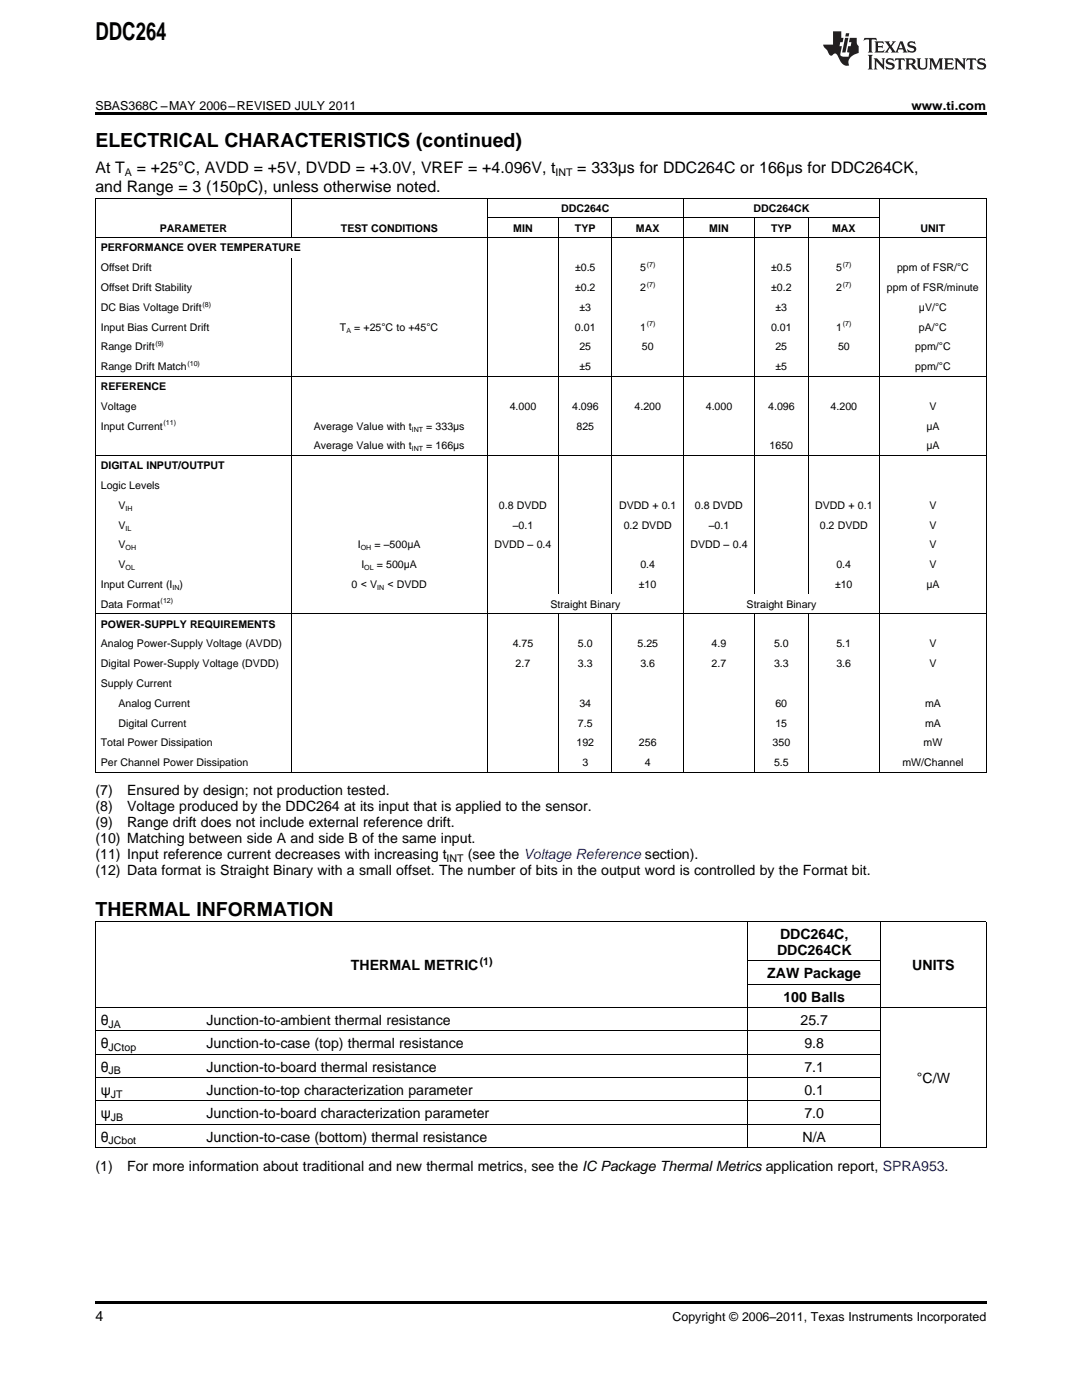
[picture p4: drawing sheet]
<svg xmlns="http://www.w3.org/2000/svg" width="216mm" height="279mm" viewBox="0 0 216 279" stroke-linecap="round" stroke-linejoin="round" font-family="sans-serif">
<defs><g id="words">
<text font-size="4.9" x="19" y="7.9">DDC264</text>
<g font-size="3.9">
<text x="19" y="29.3">ELECTRICAL CHARACTERISTICS (continued)</text>
<text x="19" y="182.7">THERMAL INFORMATION</text>
</g>
<g font-size="3.2">
<text x="19" y="34.4">At T</text>
<text x="27.3" y="34.4">= +25°C, AVDD = +5V, DVDD = +3.0V, VREF = +4.096V, t</text>
<text x="115.2" y="34.4">= 333μs for DDC264C or 166μs for DDC264CK,</text>
<text x="19" y="38.3">and Range = 3 (150pC), unless otherwise noted.</text>
</g>
<g font-size="2.8">
<text x="19" y="158.8">(7)</text>
<text x="19" y="161.9">(8)</text>
<text x="25.4" y="158.8">Ensured by design; not production tested.</text>
<text x="25.4" y="161.9">Voltage produced by the DDC264 at its input that is applied to the sensor.</text>
<text x="19" y="165.1">(9)</text>
<text x="25.4" y="165.1">Range drift does not include external reference drift.</text>
<text x="19" y="168.3">(10) Matching between side A and side B of the same input.</text>
<text x="19" y="171.4">(11) Input reference current decreases with increasing t</text>
<text x="93.3" y="171.4">(see the Voltage Reference section).</text>
<text x="19" y="174.6">(12) Data format is Straight Binary with a small offset. The number of bits in the output word is controlled by the Format bit.</text>
<text x="155" y="190.6">DDC264CK</text>
<text x="155.6" y="187.4">DDC264C,</text>
<text x="70" y="193.6">THERMAL METRIC</text>
<text x="153.1" y="195.2">ZAW Package</text>
<text x="182" y="193.6">UNITS</text>
<text x="156.3" y="199.9">100 Balls</text>
<text x="20.1" y="204.5">θ</text>
<text x="20.1" y="209.2">θ</text>
<text x="41.2" y="204.5">Junction-to-ambient thermal resistance</text>
<text x="41.2" y="209.2">Junction-to-case (top) thermal resistance</text>
<text x="159.7" y="204.5">25.7</text>
<text x="160.5" y="209.2">9.8</text>
<text x="20.1" y="213.9">θ</text>
<text x="41.2" y="213.9">Junction-to-board thermal resistance</text>
<text x="160.5" y="213.9">7.1</text>
<text x="20.1" y="218.5">ψ</text>
<text x="41.2" y="218.5">Junction-to-top characterization parameter</text>
<text x="160.5" y="218.5">0.1</text>
<text x="183" y="216.2">°C/W</text>
<text x="20.1" y="223.2">ψ</text>
<text x="20.1" y="227.8">θ</text>
<text x="41.2" y="223.2">Junction-to-board characterization parameter</text>
<text x="41.2" y="227.8">Junction-to-case (bottom) thermal resistance</text>
<text x="160.1" y="227.8">N/A</text>
<text x="160.5" y="223.2">7.0</text>
<text x="19" y="233.7">(1)</text>
<text x="25.4" y="233.7">For more information about traditional and new thermal metrics, see the IC Package Thermal Metrics application report, SPRA953.</text>
<text x="19" y="263.6">4</text>
</g>
<g font-size="2.5">
<text x="19" y="21.9">SBAS368C –MAY 2006–REVISED JULY 2011</text>
<text x="181.9" y="21.9">www.ti.com</text>
<text x="134.2" y="263.6">Copyright © 2006–2011, Texas Instruments Incorporated</text>
</g>
<g font-size="2.1">
<text x="24.9" y="35.1">A</text>
<text x="110.8" y="35.1">INT</text>
<text x="31.9" y="46.2">PARAMETER</text>
<text x="68" y="46.2">TEST CONDITIONS</text>
<text x="102.4" y="46.2">MIN</text>
<text x="112" y="42.3">DDC264C</text>
<text x="114.7" y="46.2">TYP</text>
<text x="126.9" y="46.2">MAX</text>
<text x="141.5" y="46.2">MIN</text>
<text x="150.4" y="42.3">DDC264CK</text>
<text x="153.8" y="46.2">TYP</text>
<text x="166" y="46.2">MAX</text>
<text x="183.7" y="46.2">UNIT</text>
<text x="20.1" y="50.2">PERFORMANCE OVER TEMPERATURE</text>
<text x="20.1" y="54.1">Offset Drift</text>
<text x="20.1" y="58.1">Offset Drift Stability</text>
<text x="114.8" y="54.1">±0.5</text>
<text x="114.8" y="58.1">±0.2</text>
<text x="127.7" y="54.1">5</text>
<text x="127.7" y="58.1">2</text>
<text x="153.9" y="54.1">±0.5</text>
<text x="153.9" y="58.1">±0.2</text>
<text x="166.9" y="54.1">5</text>
<text x="166.9" y="58.1">2</text>
<text x="177" y="58.1">ppm of FSR/minute</text>
<text x="179" y="54.1">ppm of FSR/°C</text>
<text x="20.1" y="62">DC Bias Voltage Drift</text>
<text x="20.1" y="66">Input Bias Current Drift</text>
<text x="67.8" y="66">T</text>
<text x="70.7" y="66">= +25°C to +45°C</text>
<text x="114.7" y="66">0.01</text>
<text x="115.6" y="62">±3</text>
<text x="127.7" y="66">1</text>
<text x="153.8" y="66">0.01</text>
<text x="154.8" y="62">±3</text>
<text x="166.9" y="66">1</text>
<text x="183.4" y="62">μV/°C</text>
<text x="183.4" y="66">pA/°C</text>
<text x="20.1" y="69.9">Range Drift</text>
<text x="115.6" y="69.9">25</text>
<text x="128.1" y="69.9">50</text>
<text x="154.7" y="69.9">25</text>
<text x="167.2" y="69.9">50</text>
<text x="182.6" y="69.9">ppm/°C</text>
<text x="20.1" y="73.9">Range Drift Match</text>
<text x="20.1" y="77.8">REFERENCE</text>
<text x="115.6" y="73.9">±5</text>
<text x="154.8" y="73.9">±5</text>
<text x="182.6" y="73.9">ppm/°C</text>
<text x="20.1" y="81.8">Voltage</text>
<text x="101.7" y="81.8">4.000</text>
<text x="114.2" y="81.8">4.096</text>
<text x="126.6" y="81.8">4.200</text>
<text x="140.8" y="81.8">4.000</text>
<text x="153.3" y="81.8">4.096</text>
<text x="165.7" y="81.8">4.200</text>
<text x="185.5" y="81.8">V</text>
<text x="20.1" y="85.7">Input Current</text>
<text x="62.6" y="85.7">Average Value with t</text>
<text x="62.6" y="89.7">Average Value with t</text>
<text x="85.1" y="85.7">= 333μs</text>
<text x="85.1" y="89.7">= 166μs</text>
<text x="115" y="85.7">825</text>
<text x="153.6" y="89.7">1650</text>
<text x="184.9" y="85.7">μA</text>
<text x="184.9" y="89.7">μA</text>
<text x="20.1" y="93.6">DIGITAL INPUT/OUTPUT</text>
<text x="20.1" y="97.6">Logic Levels</text>
<text x="23.6" y="101.5">V</text>
<text x="99.6" y="101.5">0.8 DVDD</text>
<text x="123.5" y="101.5">DVDD + 0.1</text>
<text x="138.7" y="101.5">0.8 DVDD</text>
<text x="162.7" y="101.5">DVDD + 0.1</text>
<text x="185.5" y="101.5">V</text>
<text x="23.6" y="105.5">V</text>
<text x="102.3" y="105.5">–0.1</text>
<text x="124.5" y="105.5">0.2 DVDD</text>
<text x="141.4" y="105.5">–0.1</text>
<text x="163.6" y="105.5">0.2 DVDD</text>
<text x="185.5" y="105.5">V</text>
<text x="23.6" y="109.4">V</text>
<text x="23.6" y="113.4">V</text>
<text x="71.4" y="109.4">I</text>
<text x="72.1" y="113.4">I</text>
<text x="74.7" y="109.4">= –500μA</text>
<text x="75.2" y="113.4">= 500μA</text>
<text x="98.7" y="109.4">DVDD – 0.4</text>
<text x="127.8" y="113.4">0.4</text>
<text x="137.8" y="109.4">DVDD – 0.4</text>
<text x="166.9" y="113.4">0.4</text>
<text x="185.5" y="109.4">V</text>
<text x="185.5" y="113.4">V</text>
<text x="20.1" y="117.3">Input Current (I )</text>
<text x="70.2" y="117.3">0 &lt; V</text>
<text x="77.3" y="117.3">&lt; DVDD</text>
<text x="127.5" y="117.3">±10</text>
<text x="166.6" y="117.3">±10</text>
<text x="184.9" y="117.3">μA</text>
<text x="20.1" y="121.3">Data Format</text>
<text x="20.1" y="125.2">POWER-SUPPLY REQUIREMENTS</text>
<text x="109.9" y="121.3">Straight Binary</text>
<text x="149" y="121.3">Straight Binary</text>
<text x="20.1" y="129.2">Analog Power-Supply Voltage (AVDD)</text>
<text x="102.3" y="129.2">4.75</text>
<text x="115.3" y="129.2">5.0</text>
<text x="127.2" y="129.2">5.25</text>
<text x="142" y="129.2">4.9</text>
<text x="154.4" y="129.2">5.0</text>
<text x="166.9" y="129.2">5.1</text>
<text x="185.5" y="129.2">V</text>
<text x="20.1" y="133.1">Digital Power-Supply Voltage (DVDD)</text>
<text x="20.1" y="137.1">Supply Current</text>
<text x="102.9" y="133.1">2.7</text>
<text x="115.3" y="133.1">3.3</text>
<text x="127.8" y="133.1">3.6</text>
<text x="142" y="133.1">2.7</text>
<text x="154.4" y="133.1">3.3</text>
<text x="166.9" y="133.1">3.6</text>
<text x="185.5" y="133.1">V</text>
<text x="23.6" y="141">Analog Current</text>
<text x="115.6" y="141">34</text>
<text x="154.7" y="141">60</text>
<text x="184.6" y="141">mA</text>
<text x="20.1" y="148.9">Total Power Dissipation</text>
<text x="23.6" y="145">Digital Current</text>
<text x="115" y="148.9">192</text>
<text x="115.3" y="145">7.5</text>
<text x="127.5" y="148.9">256</text>
<text x="154.2" y="148.9">350</text>
<text x="154.7" y="145">15</text>
<text x="184.3" y="148.9">mW</text>
<text x="184.6" y="145">mA</text>
<text x="20.1" y="152.9">Per Channel Power Dissipation</text>
<text x="116.2" y="152.9">3</text>
<text x="128.7" y="152.9">4</text>
<text x="154.4" y="152.9">5.5</text>
<text x="180.1" y="152.9">mW/Channel</text>
<text x="89.1" y="172">INT</text>
<text x="95.7" y="192.5">(1)</text>
<text x="21.7" y="205.1">JA</text>
<text x="21.7" y="209.8">JCtop</text>
<text x="21.7" y="214.4">JB</text>
<text x="22.1" y="219.1">JT</text>
<text x="22.1" y="223.7">JB</text>
<text x="21.7" y="228.4">JCbot</text>
</g>
<g font-size="1.4">
<text x="129.1" y="53.3">(7)</text>
<text x="168.2" y="53.3">(7)</text>
<text x="129" y="57.2">(7)</text>
<text x="168.2" y="57.2">(7)</text>
<text x="40.4" y="61.2">(8)</text>
<text x="129" y="65.1">(7)</text>
<text x="168.2" y="65.1">(7)</text>
<text x="31" y="69.1">(9)</text>
<text x="69.1" y="66.4">A</text>
<text x="37.4" y="73">(10)</text>
<text x="32.6" y="84.9">(11)</text>
<text x="82.2" y="86.1">INT</text>
<text x="82.2" y="90.1">INT</text>
<text x="25" y="102">IH</text>
<text x="25" y="105.9">IL</text>
<text x="25" y="109.9">OH</text>
<text x="25" y="113.8">OL</text>
<text x="72" y="109.9">OH</text>
<text x="72.7" y="113.8">OL</text>
<text x="34.4" y="117.8">IN</text>
<text x="75.2" y="117.8">IN</text>
<text x="32.1" y="120.4">(12)</text>
</g>
</g></defs>
<g fill="#231f20">
<path d="M172.5 7.6l-.1 .5 .4-.2h.6v.1v2.1l-.2 .4h.9l-.2-.4v-2.1l.1-.1h.5l.5 .2-.2-.5zM174.5 8.3l.2 .3v1.5l-.2 .4h1.8l.2-.6a1.04 1.04 0 0 1-1.3 .2v-.7h.6l.3 .2v-.6l-.3 .2h-.6v-.6l.8-.1 .4 .3-.2-.5zM176.5 8.3l.9 1.1-.9 1.1h.8l-.2-.2 .4-.7 .5 .7-.2 .2h1.5l-.2-.2 .2-.4h.9l.1 .4-.2 .2h1l-.3-.3-.7-1.9h-.5l-.9 2-.8-1 .9-1h-.8l.1 .3-.4 .5-.3-.6 .1-.2zM179.7 8.6l.4 1h-.7zM181.3 8.4a.63 .63 0 0 0-.2 .7 .63 .63 0 0 0 .6 .4l.6 .2 .1 .2a.75 .75 0 0 1-.7 .4 .75 .75 0 0 1-.6-.5l.1 .7 .1-.1a1.11 1.11 0 0 0 1.5-.6 1.13 1.13 0 0 0-1.2-.8l-.1-.4a1.04 1.04 0 0 1 1.2 .2l-.2-.5-.2 .1-.4-.2zM173.2 10.9l.2 .4v2.2l-.2 .4h1l-.3-.4v-2.2l.3-.4zM174.3 11.6l.3 .4v1.5l-.3 .4h.8l-.2-.4v-1.3l1.5 1.7v-1.9l.2-.4h-.7l.2 .4v.9l-1.1-1.3zM177 11.8a.62 .62 0 0 0-.2 .7 .62 .62 0 0 0 .6 .4l.6 .1 .1 .3a.76 .76 0 0 1-.7 .3 .76 .76 0 0 1-.7-.4l.2 .7 .1-.1a1.11 1.11 0 0 0 1.5-.6 1.13 1.13 0 0 0-1.2-.8l-.1-.4a1.04 1.04 0 0 1 1.2 .2l-.2-.6-.2 .1-.5-.1zM178.7 11.6l-.2 .6a.61 .61 0 0 1 .8-.3v1.6l-.2 .4h.9l-.2-.4v-1.6a.63 .63 0 0 1 .7 .3l-.1-.6zM180.6 11.6l.3 .4v1.5l-.3 .4h1l-.2-.2-.1-.8 .6 .2a.76 .76 0 0 0 1.2 .7l-1-1a.58 .58 0 0 0 .6-.5 .58 .58 0 0 0-.5-.6zM181.4 11.9h.1a.45 .45 0 0 1 .5 .1 .45 .45 0 0 1 .1 .5l-.8 .2zM182.9 11.6l.2 .2a2.17 2.17 0 0 0 .3 1.9 .99 .99 0 0 0 1.6-.6v-1.1l.2-.4h-.7l.2 .2a1.92 1.92 0 0 1-.2 1.8 .6 .6 0 0 1-.9-.5v-1.1l.2-.4zM185.4 11.6l.2 .4v1.5l-.2 .4h.7l-.2-.4v-1.4l.8 1.8 .8-1.8v1.4l-.2 .4h.9l-.2-.4v-1.5l.2-.4h-.8l-.6 1.5-.6-1.5zM188.4 11.6l.2 .4v1.5l-.2 .4h1.8l.1-.6a1.04 1.04 0 0 1-1.2 .1v-.6h.5l.4 .2v-.6l-.4 .2h-.5v-.7h.8l.3 .3-.1-.6zM190.5 11.6l.2 .4v1.5l-.2 .4h.7l-.2-.4v-1.3l1.5 1.7v-1.9l.2-.4h-.7l.2 .4v.9l-1.1-1.3zM192.9 11.6l-.1 .6a.61 .61 0 0 1 .7-.3l.1 1.6-.3 .4h1l-.3-.4 .1-1.6a.63 .63 0 0 1 .7 .3l-.1-.6zM195.2 11.8a.62 .62 0 0 0-.2 .7 .62 .62 0 0 0 .6 .4l.6 .1 .1 .3a.76 .76 0 0 1-.7 .3 .76 .76 0 0 1-.6-.4l.1 .7 .1-.1a1.11 1.11 0 0 0 1.6-.6 1.13 1.13 0 0 0-1.3-.8l-.1-.4a1.04 1.04 0 0 1 1.2 .2l-.1-.6-.2 .1-.5-.1z"/>
<path d="M166.2 6.3v2.6h-1.9v.4l.8 .9a.91 .91 0 0 0 1 .8 .56 .56 0 0 1 .5-.3 .56 .56 0 0 1 .5 .3l.4 .8a1.53 1.53 0 0 0 1.9 1.2 1.54 1.54 0 0 1 1-2.1l.9-.3v-1.4a1.52 1.52 0 0 1-.4-1.6h-1.3l-.2 .8h.5l-.2 .8h-.5l-.1 1v.2l.4 .1-.2 .8a1.93 1.93 0 0 1-1.6-.3l.3-1.8h-.5l.2-.8h.4l.2-.8h-.4v-1.3zM168.6 7.6l-.6 2.9h.7l.6-2.9zM168.8 6.6l-.1 .7h.6l.2-.7z"/>
</g>
<path d="M19 22.5h177.8v.5h-177.8zM19 259.7h177.8v.5h-177.8z" fill="#000"/>
<g fill="none" stroke="#000" stroke-width=".2">
<path d="M19 39.5h177.8M19.1 39.6v114.6M58.1 39.6v7.9M97.2 39.6v114.6M136.3 39.6v114.6M175.5 39.6v114.6M196.8 39.6v114.6M19 47.4h177.8M58.1 51.4v102.8M97.3 43.5h78.2M111.4 43.5v75.1M122.1 43.5v75.1"/>
<path d="M150.5 43.5v75.1M161.2 43.5v75.1M19 75.1h177.8M19 90.9h177.8M19 122.5h177.8M111.4 122.6v31.6M122.1 122.6v31.6M150.5 122.6v31.6M161.2 122.6v31.6M19 154.1h177.8M19 184h177.8M19.1 184v45.1"/>
<path d="M149.2 184v45.1M149.3 196.4h26.4M149.3 191.8h26.4M175.7 184v45.1M196.8 184v45.1M19 219.7h156.7M19 215.1h156.7M19 210.4h156.7M19 205.8h156.7M19 201.1h177.8M19 229h177.8M19 224.4h156.7"/>
</g>
<use href="#words"/>
</svg>
